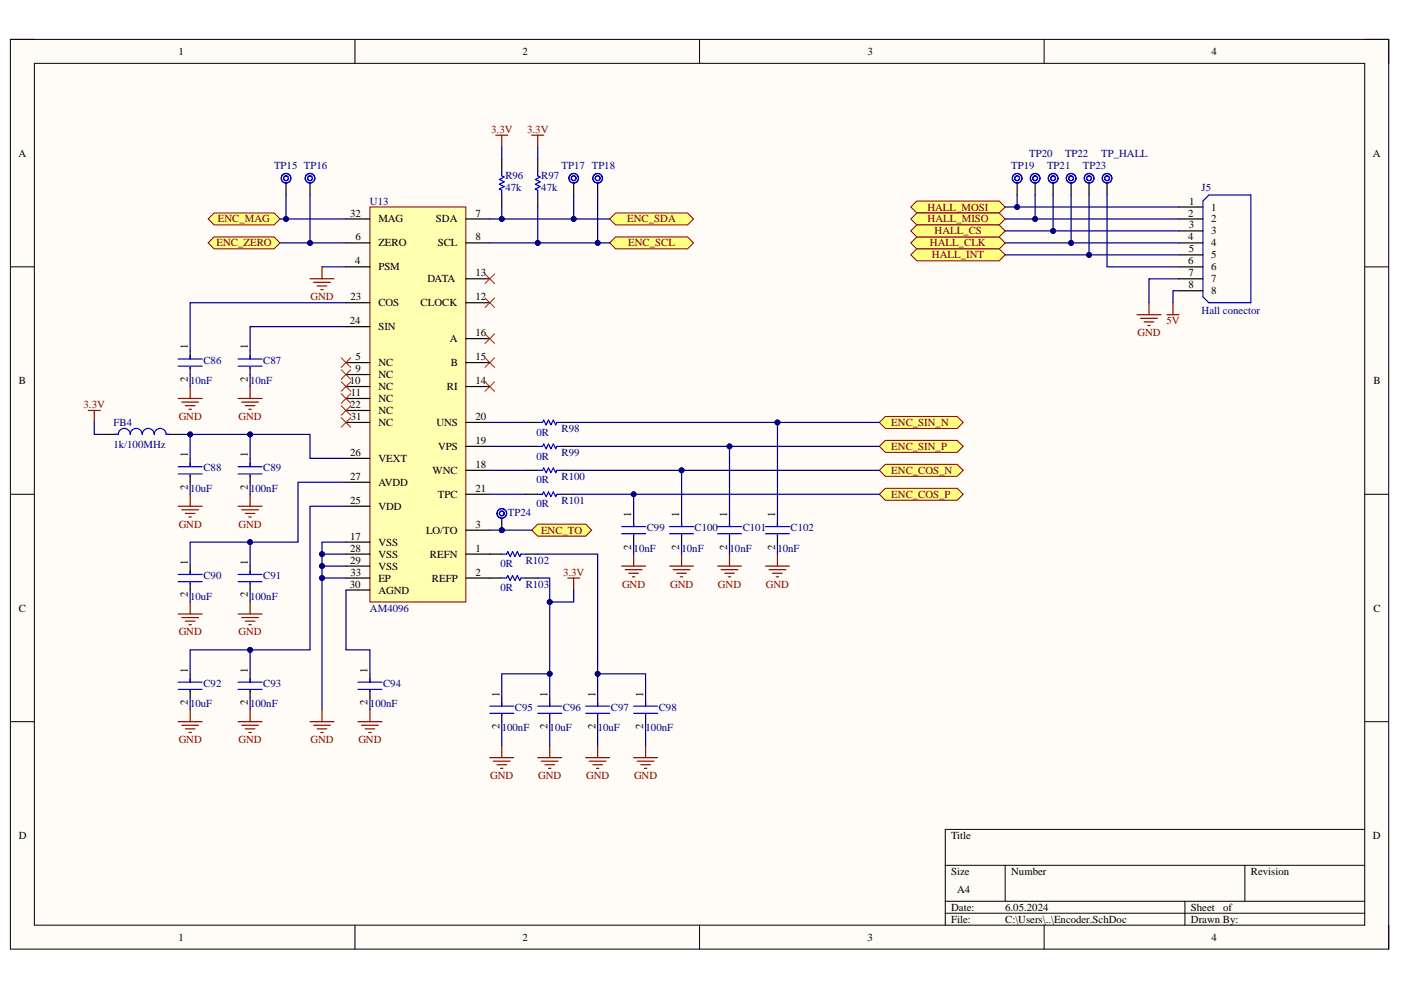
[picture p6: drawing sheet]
<svg xmlns="http://www.w3.org/2000/svg" width="297mm" height="210mm" viewBox="0 0 297 210" stroke-linecap="round" stroke-linejoin="round" font-family="sans-serif">
<defs><g id="words">
<g font-size="2.3">
<text x="37.8" y="11.7">1</text>
<text x="110.7" y="11.7">2</text>
<text x="183.9" y="11.7">3</text>
<text x="256.8" y="11.7">4</text>
<text x="3.9" y="33.2">A</text>
<text x="291.1" y="33.2">A</text>
<text x="74.2" y="45.9">32</text>
<text x="80.2" y="47.2">MAG</text>
<text x="92.4" y="47.2">SDA</text>
<text x="100.8" y="45.9">7</text>
<text x="251.9" y="45.9">2</text>
<text x="252.1" y="43.4">1</text>
<text x="256.8" y="44.6">1</text>
<text x="256.8" y="47.2">2</text>
<text x="75.4" y="51">6</text>
<text x="80.2" y="52.2">ZERO</text>
<text x="92.8" y="52.2">SCL</text>
<text x="100.8" y="51">8</text>
<text x="251.9" y="51">4</text>
<text x="252" y="53.5">5</text>
<text x="252.1" y="48.4">3</text>
<text x="256.8" y="49.7">3</text>
<text x="256.8" y="52.2">4</text>
<text x="75.3" y="56">4</text>
<text x="80.2" y="57.3">PSM</text>
<text x="90.6" y="59.8">DATA</text>
<text x="100.8" y="58.6">13</text>
<text x="251.9" y="56">6</text>
<text x="252" y="58.6">7</text>
<text x="256.8" y="54.8">5</text>
<text x="256.8" y="57.3">6</text>
<text x="256.8" y="59.8">7</text>
<text x="74.3" y="63.7">23</text>
<text x="80.2" y="65">COS</text>
<text x="89.2" y="65">CLOCK</text>
<text x="100.8" y="63.7">12</text>
<text x="252" y="61.2">8</text>
<text x="256.8" y="62.4">8</text>
<text x="74.2" y="68.8">24</text>
<text x="80.2" y="70">SIN</text>
<text x="100.8" y="71.3">16</text>
<text x="39.8" y="74.1" transform="rotate(-90 39.8 74.1)">1</text>
<text x="52.5" y="74.1" transform="rotate(-90 52.5 74.1)">1</text>
<text x="75.4" y="76.4">5</text>
<text x="80.2" y="77.6">NC</text>
<text x="95.4" y="72.6">A</text>
<text x="95.6" y="77.6">B</text>
<text x="100.8" y="76.4">15</text>
<text x="4" y="81.4">B</text>
<text x="39.8" y="81" transform="rotate(-90 39.8 81)">2</text>
<text x="52.5" y="81" transform="rotate(-90 52.5 81)">2</text>
<text x="74.2" y="81.4">10</text>
<text x="74.4" y="84">11</text>
<text x="75.4" y="78.9">9</text>
<text x="80.2" y="80.2">NC</text>
<text x="80.2" y="82.7">NC</text>
<text x="94.8" y="82.7">RI</text>
<text x="100.8" y="81.4">14</text>
<text x="291.2" y="81.4">B</text>
<text x="74.2" y="86.5">22</text>
<text x="74.4" y="89.1">31</text>
<text x="80.2" y="85.2">NC</text>
<text x="80.2" y="87.8">NC</text>
<text x="100.8" y="89.1">20</text>
<text x="80.2" y="90.3">NC</text>
<text x="92.5" y="90.3">UNS</text>
<text x="92.9" y="95.4">VPS</text>
<text x="100.8" y="94.1">19</text>
<text x="39.8" y="96.9" transform="rotate(-90 39.8 96.9)">1</text>
<text x="52.5" y="96.9" transform="rotate(-90 52.5 96.9)">1</text>
<text x="74.2" y="96.7">26</text>
<text x="74.2" y="101.7">27</text>
<text x="80.2" y="97.9">VEXT</text>
<text x="91.7" y="100.5">WNC</text>
<text x="100.8" y="99.2">18</text>
<text x="39.8" y="103.8" transform="rotate(-90 39.8 103.8)">2</text>
<text x="52.5" y="103.8" transform="rotate(-90 52.5 103.8)">2</text>
<text x="74.3" y="106.8">25</text>
<text x="80.2" y="103">AVDD</text>
<text x="92.9" y="105.5">TPC</text>
<text x="100.8" y="104.3">21</text>
<text x="80.2" y="108.1">VDD</text>
<text x="90.3" y="113.1">LO/TO</text>
<text x="100.8" y="111.9">3</text>
<text x="133.8" y="109.6" transform="rotate(-90 133.8 109.6)">1</text>
<text x="144" y="109.6" transform="rotate(-90 144 109.6)">1</text>
<text x="154.2" y="109.6" transform="rotate(-90 154.2 109.6)">1</text>
<text x="164.3" y="109.6" transform="rotate(-90 164.3 109.6)">1</text>
<text x="39.8" y="119.8" transform="rotate(-90 39.8 119.8)">1</text>
<text x="52.5" y="119.8" transform="rotate(-90 52.5 119.8)">1</text>
<text x="74.2" y="114.4">17</text>
<text x="74.2" y="119.5">29</text>
<text x="74.3" y="117">28</text>
<text x="80.2" y="115.7">VSS</text>
<text x="80.2" y="118.3">VSS</text>
<text x="91.2" y="118.3">REFN</text>
<text x="100.8" y="117">1</text>
<text x="133.8" y="116.5" transform="rotate(-90 133.8 116.5)">2</text>
<text x="144" y="116.5" transform="rotate(-90 144 116.5)">2</text>
<text x="154.2" y="116.5" transform="rotate(-90 154.2 116.5)">2</text>
<text x="164.3" y="116.5" transform="rotate(-90 164.3 116.5)">2</text>
<text x="74.2" y="124.6">30</text>
<text x="74.3" y="122.1">33</text>
<text x="80.2" y="120.8">VSS</text>
<text x="80.2" y="125.9">AGND</text>
<text x="80.2" y="123.3">EP</text>
<text x="91.6" y="123.3">REFP</text>
<text x="100.8" y="122.1">2</text>
<text x="4" y="129.7">C</text>
<text x="39.8" y="126.7" transform="rotate(-90 39.8 126.7)">2</text>
<text x="52.5" y="126.7" transform="rotate(-90 52.5 126.7)">2</text>
<text x="291.2" y="129.7">C</text>
<text x="39.8" y="142.6" transform="rotate(-90 39.8 142.6)">1</text>
<text x="52.5" y="142.6" transform="rotate(-90 52.5 142.6)">1</text>
<text x="77.9" y="142.6" transform="rotate(-90 77.9 142.6)">1</text>
<text x="39.8" y="149.5" transform="rotate(-90 39.8 149.5)">2</text>
<text x="52.5" y="149.5" transform="rotate(-90 52.5 149.5)">2</text>
<text x="77.9" y="149.5" transform="rotate(-90 77.9 149.5)">2</text>
<text x="105.9" y="147.7" transform="rotate(-90 105.9 147.7)">1</text>
<text x="116.1" y="147.7" transform="rotate(-90 116.1 147.7)">1</text>
<text x="126.2" y="147.7" transform="rotate(-90 126.2 147.7)">1</text>
<text x="136.4" y="147.7" transform="rotate(-90 136.4 147.7)">1</text>
<text x="105.9" y="154.6" transform="rotate(-90 105.9 154.6)">2</text>
<text x="116.1" y="154.6" transform="rotate(-90 116.1 154.6)">2</text>
<text x="126.2" y="154.6" transform="rotate(-90 126.2 154.6)">2</text>
<text x="136.4" y="154.6" transform="rotate(-90 136.4 154.6)">2</text>
<text x="4" y="177.9">D</text>
<text x="201.7" y="177.9">Title</text>
<text x="291.1" y="177.9">D</text>
<text x="201.7" y="185.5">Size</text>
<text x="214.4" y="185.5">Number</text>
<text x="265.2" y="185.5">Revision</text>
<text x="202.9" y="189.3">A4</text>
<text x="201.7" y="193.1">Date:</text>
<text x="201.7" y="195.6">File:</text>
<text x="213.1" y="193.1">6.05.2024</text>
<text x="213.1" y="195.6">C:\Users\..\Encoder.SchDoc</text>
<text x="252.5" y="193.1">Sheet</text>
<text x="252.5" y="195.6">Drawn By:</text>
<text x="259.3" y="193.1">of</text>
<text x="37.8" y="199.5">1</text>
<text x="110.7" y="199.5">2</text>
<text x="183.9" y="199.5">3</text>
<text x="256.8" y="199.5">4</text>
</g>
<g font-size="2.3" fill="#800000">
<text x="104.1" y="28.1">3.3V</text>
<text x="111.8" y="28.1">3.3V</text>
<text x="46.2" y="47.2">ENC_MAG</text>
<text x="133" y="47.2">ENC_SDA</text>
<text x="196.6" y="44.6">HALL_MOSI</text>
<text x="196.7" y="47.2">HALL_MISO</text>
<text x="45.9" y="52.2">ENC_ZERO</text>
<text x="133.2" y="52.2">ENC_SCL</text>
<text x="197.2" y="52.2">HALL_CLK</text>
<text x="198.1" y="49.7">HALL_CS</text>
<text x="197.6" y="54.8">HALL_INT</text>
<text x="65.8" y="63.7">GND</text>
<text x="241.2" y="71.3">GND</text>
<text x="247.3" y="68.8">5V</text>
<text x="17.7" y="86.5">3.3V</text>
<text x="37.9" y="89.1">GND</text>
<text x="50.6" y="89.1">GND</text>
<text x="189" y="90.3">ENC_SIN_N</text>
<text x="189" y="95.4">ENC_SIN_P</text>
<text x="189" y="100.5">ENC_COS_N</text>
<text x="189" y="105.5">ENC_COS_P</text>
<text x="37.9" y="111.9">GND</text>
<text x="50.6" y="111.9">GND</text>
<text x="114.7" y="113.1">ENC_TO</text>
<text x="119.4" y="122.1">3.3V</text>
<text x="131.9" y="124.6">GND</text>
<text x="142.1" y="124.6">GND</text>
<text x="152.2" y="124.6">GND</text>
<text x="162.4" y="124.6">GND</text>
<text x="37.9" y="134.7">GND</text>
<text x="50.6" y="134.7">GND</text>
<text x="37.9" y="157.6">GND</text>
<text x="50.6" y="157.6">GND</text>
<text x="65.8" y="157.6">GND</text>
<text x="76" y="157.6">GND</text>
<text x="103.9" y="165.2">GND</text>
<text x="114.1" y="165.2">GND</text>
<text x="124.3" y="165.2">GND</text>
<text x="134.4" y="165.2">GND</text>
</g>
<g font-size="2.3" fill="#000080">
<text x="58.1" y="35.8">TP15 TP16</text>
<text x="119.1" y="35.8">TP17 TP18</text>
<text x="214.4" y="35.8">TP19</text>
<text x="218.2" y="33.2">TP20</text>
<text x="222" y="35.8">TP21</text>
<text x="225.8" y="33.2">TP22</text>
<text x="229.6" y="35.8">TP23</text>
<text x="233.5" y="33.2">TP_HALL</text>
<text x="107.2" y="38.1">R96</text>
<text x="107.2" y="40.6">47k</text>
<text x="114.8" y="38.1">R97</text>
<text x="114.8" y="40.6">47k</text>
<text x="254.8" y="40.6">J5</text>
<text x="78.4" y="43.4">U13</text>
<text x="254.8" y="66.5">Hall conector</text>
<text x="43.1" y="77.1">C86</text>
<text x="55.8" y="77.1">C87</text>
<text x="40.3" y="81.4">10nF</text>
<text x="53" y="81.4">10nF</text>
<text x="24.1" y="90.3">FB4</text>
<text x="24.1" y="94.9">1k/100MHz</text>
<text x="113.7" y="92.4">0R</text>
<text x="119.1" y="91.6">R98</text>
<text x="43.1" y="100">C88</text>
<text x="55.8" y="100">C89</text>
<text x="113.7" y="97.4">0R</text>
<text x="119.1" y="101.7">R100</text>
<text x="119.1" y="96.7">R99</text>
<text x="40.3" y="104.3">10uF</text>
<text x="53" y="104.3">100nF</text>
<text x="113.7" y="107.6">0R</text>
<text x="113.7" y="102.5">0R</text>
<text x="119.1" y="106.8">R101</text>
<text x="107.7" y="109.3">TP24</text>
<text x="137.1" y="112.6">C99</text>
<text x="147.3" y="112.6">C100</text>
<text x="157.5" y="112.6">C101</text>
<text x="167.6" y="112.6">C102</text>
<text x="111.5" y="119.5">R102</text>
<text x="134.3" y="117">10nF</text>
<text x="144.5" y="117">10nF</text>
<text x="154.7" y="117">10nF</text>
<text x="164.8" y="117">10nF</text>
<text x="43.1" y="122.8">C90</text>
<text x="55.8" y="122.8">C91</text>
<text x="106.1" y="120.3">0R</text>
<text x="106.1" y="125.3">0R</text>
<text x="111.5" y="124.6">R103</text>
<text x="40.3" y="127.1">10uF</text>
<text x="53" y="127.1">100nF</text>
<text x="78.4" y="129.7">AM4096</text>
<text x="40.3" y="150">10uF</text>
<text x="43.1" y="145.7">C92</text>
<text x="53" y="150">100nF</text>
<text x="55.8" y="145.7">C93</text>
<text x="78.4" y="150">100nF</text>
<text x="81.2" y="145.7">C94</text>
<text x="106.4" y="155">100nF</text>
<text x="109.2" y="150.7">C95</text>
<text x="116.5" y="155">10uF</text>
<text x="119.3" y="150.7">C96</text>
<text x="126.7" y="155">10uF</text>
<text x="129.5" y="150.7">C97</text>
<text x="136.9" y="155">100nF</text>
<text x="139.7" y="150.7">C98</text>
</g>
</g></defs>
<path d="M2.2 8.4h292.2v192.8h-292.2z" fill-rule="evenodd" fill="#fffcf8"/>
<path d="M2.2 8.4h292.2v192.8h-292.2z" fill="none" stroke="#000" stroke-width=".21"/>
<path d="M7.3 13.4h282v182.8h-282z" fill-rule="evenodd" fill="#fffcf8"/>
<g fill="none" stroke="#000" stroke-width=".21">
<path d="M2.2 8.4h5.1M7.3 13.4h282v182.8h-282zM75.3 8.4v5M148.3 8.4v5M221.4 8.4v5M289.3 8.4h5.1v5M2.2 56.6h5.1M289.3 56.6h5.1M2.2 104.8h5.1M289.3 104.8h5.1M2.2 153h5.1M289.3 153h5.1"/>
<path d="M289.3 175.9h-88.9v20.3M75.3 196.2v5M148.3 196.2v5M200.4 183.5h88.9M200.4 191.1h88.9M200.4 193.6h88.9M213.1 183.5v7.6M221.4 196.2v5M251.2 191.1v5.1M263.9 183.5v7.6M294.4 196.2v5"/>
</g>
<path d="M78.4 43.9h20.4v83.7h-20.4z" fill-rule="evenodd" fill="#ffffb0"/>
<path d="M78.4 43.9h20.4v83.7h-20.4z" fill="none" stroke="#800000" stroke-width=".21"/>
<g fill="none" stroke="#000" stroke-width=".25">
<path d="M73.4 56.6h5M73.4 51.5h5M73.4 46.4h5M98.8 51.5h5M98.8 46.4h5M98.8 59.1h5M73.4 76.9h5M73.4 79.4h5M73.4 64.2h5M73.4 69.3h5M98.8 76.9h5M98.8 64.2h5"/>
<path d="M98.8 71.8h5M22.5 92.1h2.6M35.2 92.1h2.6M73.4 82h5M73.4 84.5h5M73.4 89.6h5M73.4 87h5M73.4 97.2h5M98.8 82h5M98.8 99.7h5M98.8 94.6h5M98.8 89.6h5"/>
<path d="M73.4 117.5h5M73.4 114.9h5M73.4 107.3h5M73.4 102.3h5M98.8 117.5h5M98.8 112.4h5M98.8 104.8h5M73.4 122.6h5M73.4 120h5M73.4 125.1h5M98.8 122.6h5"/>
</g>
<g fill="none" stroke="#800000" stroke-width=".25">
<path d="M37.8 84.5h5.1M38.5 85.3h3.6M39.3 86h2M40.1 86.8h.5M40.3 82v2.5M50.5 84.5h5.1M51.2 85.3h3.6M52 86h2M52.8 86.8h.5M53 82v2.5M37.8 107.3h5.1M38.5 108.1h3.6"/>
<path d="M39.3 108.9h2M40.1 109.6h.5M40.3 104.8v2.5M50.5 107.3h5.1M51.2 108.1h3.6M52 108.9h2M52.8 109.6h.5M53 104.8v2.5M37.8 130.2h5.1M38.5 130.9h3.6M39.3 131.7h2M40.1 132.5h.5"/>
<path d="M40.3 127.6v2.6M50.5 130.2h5.1M51.2 130.9h3.6M52 131.7h2M52.8 132.5h.5M53 127.6v2.6M37.8 153h5.1M38.5 153.8h3.6M39.3 154.5h2M40.1 155.3h.5M40.3 150.5v2.5M50.5 153h5.1"/>
<path d="M51.2 153.8h3.6M52 154.5h2M52.8 155.3h.5M53 150.5v2.5M65.7 153h5.1M66.5 153.8h3.6M67.3 154.5h2M68 155.3h.5M68.3 150.5v2.5M75.9 153h5.1M76.7 153.8h3.5M77.4 154.5h2"/>
<path d="M78.2 155.3h.5M78.4 150.5v2.5"/>
</g>
<path d="M24.3 92.1h.8a1.27 1.27 0 0 1 1.2-1.3 1.27 1.27 0 0 1 1.3 1.3 1.27 1.27 0 0 1 1.3-1.3 1.27 1.27 0 0 1 1.3 1.3 1.27 1.27 0 0 1 1.2-1.3 1.27 1.27 0 0 1 1.3 1.3 1.27 1.27 0 0 1 1.3-1.3 1.27 1.27 0 0 1 1.2 1.3h.8" fill="none" stroke="#00f" stroke-width=".25"/>
<path d="M44.1 46.4l1.3-1.2h12.7l1.3 1.2-1.3 1.3h-12.7z" fill-rule="evenodd" fill="#ffff80"/>
<path d="M44.1 46.4l1.3-1.2h12.7l1.3 1.2-1.3 1.3h-12.7z" fill="none" stroke="#800000" stroke-width=".21"/>
<path d="M44.1 51.5l1.3-1.3h12.7l1.3 1.3-1.3 1.3h-12.7z" fill-rule="evenodd" fill="#ffff80"/>
<path d="M44.1 51.5l1.3-1.3h12.7l1.3 1.3-1.3 1.3h-12.7z" fill="none" stroke="#800000" stroke-width=".21"/>
<path d="M105.1 28.7h2.6M106.4 28.7v2.5M112.7 28.7h2.6M114 28.7v2.5M65.7 59.1h5.1M66.5 59.9h3.5M68.3 56.6v2.5M67.3 60.6h2M68 61.4h.5M18.7 87h2.6M20 87v2.6" fill="none" stroke="#800000" stroke-width=".25"/>
<path d="M129.3 46.4l1.2-1.2h15.3l1.2 1.2-1.2 1.3h-15.3z" fill-rule="evenodd" fill="#ffff80"/>
<path d="M129.3 46.4l1.2-1.2h15.3l1.2 1.2-1.2 1.3h-15.3z" fill="none" stroke="#800000" stroke-width=".21"/>
<path d="M129.3 51.5l1.2-1.3h15.3l1.2 1.3-1.2 1.3h-15.3z" fill-rule="evenodd" fill="#ffff80"/>
<path d="M129.3 51.5l1.2-1.3h15.3l1.2 1.3-1.2 1.3h-15.3z" fill="none" stroke="#800000" stroke-width=".21"/>
<path d="M112.7 112.4l1.3-1.3h10.2l1.2 1.3-1.2 1.3h-10.2z" fill-rule="evenodd" fill="#ffff80"/>
<path d="M112.7 112.4l1.3-1.3h10.2l1.2 1.3-1.2 1.3h-10.2z" fill="none" stroke="#800000" stroke-width=".21"/>
<g fill="none" stroke="#800000" stroke-width=".25">
<path d="M134.3 117.5v2.5M144.5 117.5v2.5M154.7 117.5v2.5M164.8 117.5v2.5M131.8 120h5.1M132.6 120.8h3.5M133.3 121.5h2.1M134.1 122.3h.5M142 120h5M142.7 120.8h3.6M143.5 121.5h2M144.3 122.3h.5"/>
<path d="M152.1 120h5.1M152.9 120.8h3.5M153.6 121.5h2.1M154.4 122.3h.5M162.3 120h5.1M163.1 120.8h3.5M163.8 121.5h2M164.6 122.3h.5"/>
</g>
<path d="M186.4 89.6l1.3-1.3h15.2l1.3 1.3-1.3 1.2h-15.2z" fill-rule="evenodd" fill="#ffff80"/>
<path d="M186.4 89.6l1.3-1.3h15.2l1.3 1.3-1.3 1.2h-15.2z" fill="none" stroke="#800000" stroke-width=".21"/>
<path d="M186.4 94.6l1.3-1.2h15.2l1.3 1.2-1.3 1.3h-15.2z" fill-rule="evenodd" fill="#ffff80"/>
<path d="M186.4 94.6l1.3-1.2h15.2l1.3 1.2-1.3 1.3h-15.2z" fill="none" stroke="#800000" stroke-width=".21"/>
<path d="M186.4 99.7l1.3-1.2h15.2l1.3 1.2-1.3 1.3h-15.2z" fill-rule="evenodd" fill="#ffff80"/>
<path d="M186.4 99.7l1.3-1.2h15.2l1.3 1.2-1.3 1.3h-15.2z" fill="none" stroke="#800000" stroke-width=".21"/>
<path d="M186.4 104.8l1.3-1.3h15.2l1.3 1.3-1.3 1.3h-15.2z" fill-rule="evenodd" fill="#ffff80"/>
<path d="M186.4 104.8l1.3-1.3h15.2l1.3 1.3-1.3 1.3h-15.2z" fill="none" stroke="#800000" stroke-width=".21"/>
<g fill="none" stroke="#000" stroke-width=".25">
<path d="M106.4 33.7v2.6M114 33.7v2.6M106.4 41.3v2.6M114 41.3v2.6M40.3 74.3v1.8M40.3 77.9v1.5M53 74.3v1.8M53 77.9v1.5M40.3 97.2v1.8M53 97.2v1.8M111.5 99.7h2.5M111.5 94.6h2.5"/>
<path d="M111.5 89.6h2.5M119.1 99.7h2.5M119.1 94.6h2.5M119.1 89.6h2.5M40.3 100.7v1.6M53 100.7v1.6M103.8 117.5h2.6M111.5 104.8h2.5M111.5 117.5h2.5M119.1 104.8h2.5M134.3 109.9v1.7M134.3 113.4v1.5"/>
<path d="M144.5 109.9v1.7M144.5 113.4v1.5M154.7 109.9v1.7M154.7 113.4v1.5M164.8 109.9v1.7M164.8 113.4v1.5M40.3 120v1.8M40.3 123.6v1.5M53 120v1.8M53 123.6v1.5M103.8 122.6h2.6M111.5 122.6h2.5"/>
<path d="M40.3 142.9v1.7M40.3 146.4v1.5M53 142.9v1.7M53 146.4v1.5M78.4 142.9v1.7M78.4 146.4v1.5M116.5 147.9v1.8M116.5 151.5v1.5M126.7 147.9v1.8M126.7 151.5v1.5"/>
</g>
<g fill="none" stroke="#00f" stroke-width=".25">
<path d="M106.4 36.3v1l.5 .2-1 .5 1 .6-1 .5 1 .5-1 .5 .5 .2v1M114 36.3v1l.5 .2-1 .5 1 .6-1 .5 1 .5-1 .5 .5 .2v1M37.8 76.1h5.1M37.8 77.6h5.1M40.3 75.4v.7M40.3 77.9v.2M50.5 76.1h5.1M50.5 77.6h5.1M53 75.4v.7M53 77.9v.2M37.8 99h5.1M40.3 98.2v.8"/>
<path d="M50.5 99h5.1M53 98.2v.8M114 99.7h1l.3-.5 .5 1 .5-1 .5 1 .5-1 .5 1 .3-.5h1M114 94.6h1l.3-.5 .5 1.1 .5-1.1 .5 1.1 .5-1.1 .5 1.1 .3-.6h1M114 89.6h1l.3-.5 .5 1 .5-1 .5 1 .5-1 .5 1 .3-.5h1M37.8 100.5h5.1M40.3 100.7v.3M50.5 100.5h5.1M53 100.7v.3M106.4 117.5h1l.3-.5 .5 1 .5-1 .5 1 .5-1 .5 1 .3-.5h1M114 104.8h1l.3-.5 .5 1 .5-1 .5 1 .5-1 .5 1 .3-.5h1M131.8 111.6h5.1"/>
<path d="M131.8 113.2h5.1M134.3 110.9v.7M134.3 113.4v.3M142 111.6h5M142 113.2h5M144.5 110.9v.7M144.5 113.4v.3M152.1 111.6h5.1M152.1 113.2h5.1M154.7 110.9v.7M154.7 113.4v.3M162.3 111.6h5.1"/>
<path d="M162.3 113.2h5.1M164.8 110.9v.7M164.8 113.4v.3M37.8 121.8h5.1M37.8 123.3h5.1M40.3 121v.8M40.3 123.6v.2M50.5 121.8h5.1M50.5 123.3h5.1M53 121v.8M53 123.6v.2M106.4 122.6h1l.3-.5 .5 1 .5-1 .5 1 .5-1 .5 1 .3-.5h1"/>
<path d="M37.8 144.6h5.1M37.8 146.2h5.1M40.3 143.9v.7M40.3 146.4v.3M50.5 144.6h5.1M50.5 146.2h5.1M53 143.9v.7M53 146.4v.3M75.9 144.6h5.1M75.9 146.2h5.1M78.4 143.9v.7M78.4 146.4v.3"/>
<path d="M114 149.7h5.1M114 151.2h5.1M116.5 149v.7M116.5 151.5v.2M124.2 149.7h5.1M124.2 151.2h5.1M126.7 149v.7M126.7 151.5v.2"/>
</g>
<g fill="none" stroke="#800000" stroke-width=".25">
<path d="M241.1 66.7h5.1M241.8 67.5h3.6M242.6 68.2h2M243.4 69h.5M243.6 64.2v2.5M120.4 122.6h2.5M121.6 122.6v2.5M116.5 158.1v2.5M126.7 158.1v2.5M114 160.6h5.1M114.8 161.4h3.5M115.5 162.2h2.1"/>
<path d="M116.3 162.9h.5M124.2 160.6h5.1M124.9 161.4h3.6M125.7 162.2h2M126.5 162.9h.5"/>
</g>
<path d="M193.1 51.5l1.3-1.3h17.5l1.2 1.3-1.2 1.3h-17.5z" fill-rule="evenodd" fill="#ffff80"/>
<path d="M193.1 51.5l1.3-1.3h17.5l1.2 1.3-1.2 1.3h-17.5z" fill="none" stroke="#800000" stroke-width=".21"/>
<path d="M193.1 43.9l1.3-1.3h17.5l1.2 1.3-1.2 1.3h-17.5z" fill-rule="evenodd" fill="#ffff80"/>
<path d="M193.1 43.9l1.3-1.3h17.5l1.2 1.3-1.2 1.3h-17.5z" fill="none" stroke="#800000" stroke-width=".21"/>
<path d="M193.1 46.4l1.3-1.2h17.5l1.2 1.2-1.2 1.3h-17.5z" fill-rule="evenodd" fill="#ffff80"/>
<path d="M193.1 46.4l1.3-1.2h17.5l1.2 1.2-1.2 1.3h-17.5z" fill="none" stroke="#800000" stroke-width=".21"/>
<path d="M193.1 49l1.3-1.3h17.5l1.2 1.3-1.2 1.2h-17.5z" fill-rule="evenodd" fill="#ffff80"/>
<path d="M193.1 49l1.3-1.3h17.5l1.2 1.3-1.2 1.2h-17.5z" fill="none" stroke="#800000" stroke-width=".21"/>
<path d="M193.1 54l1.3-1.2h17.5l1.2 1.2-1.2 1.3h-17.5z" fill-rule="evenodd" fill="#ffff80"/>
<path d="M193.1 54l1.3-1.2h17.5l1.2 1.2-1.2 1.3h-17.5z" fill="none" stroke="#800000" stroke-width=".21"/>
<path d="M247.4 66.7h2.6M248.7 64.2v2.5M106.4 158.1v2.5M136.9 158.1v2.5M103.8 160.6h5.1M104.6 161.4h3.6M105.4 162.2h2M106.1 162.9h.5M134.3 160.6h5.1M135.1 161.4h3.6M135.9 162.2h2M136.6 162.9h.5" fill="none" stroke="#800000" stroke-width=".25"/>
<g fill="none" stroke="#f00" stroke-width=".21">
<path d="M102.8 58.1l2.1 2M104.9 58.1l-2.1 2M72.3 75.9l2.1 2M72.3 78.4l2.1 2M74.4 75.9l-2.1 2M74.4 78.4l-2.1 2M102.8 63.2l2.1 2M102.8 70.8l2.1 2M102.8 75.9l2.1 2M104.9 63.2l-2.1 2M104.9 70.8l-2.1 2M104.9 75.9l-2.1 2"/>
<path d="M72.3 80.9l2.1 2.1M72.3 83.5l2.1 2M72.3 86l2.1 2M72.3 88.6l2.1 2M74.4 80.9l-2.1 2.1M74.4 83.5l-2.1 2M74.4 86l-2.1 2M74.4 88.6l-2.1 2M102.8 80.9l2.1 2.1M104.9 80.9l-2.1 2.1"/>
</g>
<path d="M60.6 38.8v2.5M65.7 38.8v2.5M121.6 38.8v2.5M126.7 38.8v2.5M106.4 147.9v1.8M106.4 151.5v1.5M136.9 147.9v1.8M136.9 151.5v1.5" fill="none" stroke="#000" stroke-width=".25"/>
<g fill="none" stroke="#00f" stroke-width=".25">
<path d="M103.8 149.7h5.1M103.8 151.2h5.1M106.4 149v.7M106.4 151.5v.2M134.3 149.7h5.1M134.3 151.2h5.1M136.9 149v.7M136.9 151.5v.2"/>
<circle cx="60.6" cy="37.8" r=".51"/>
<circle cx="60.6" cy="37.8" r="1.02"/>
<circle cx="65.7" cy="37.8" r=".51"/>
<circle cx="65.7" cy="37.8" r="1.02"/>
<circle cx="121.6" cy="37.8" r="1.01"/>
<circle cx="121.6" cy="37.8" r=".51"/>
<circle cx="126.7" cy="37.8" r=".51"/>
<circle cx="126.7" cy="37.8" r="1.02"/>
</g>
<circle cx="106.4" cy="112.4" r=".51" fill="#000080"/>
<circle cx="106.4" cy="112.4" r=".51" fill="none" stroke="#000080" stroke-width=".21"/>
<path d="M106.4 109.9v2.5" fill="none" stroke="#000" stroke-width=".25"/>
<circle cx="106.4" cy="112.4" r=".51" fill="#000080"/>
<circle cx="106.4" cy="112.4" r=".51" fill="none" stroke="#000080" stroke-width=".21"/>
<g fill="none" stroke="#00f" stroke-width=".25">
<path d="M256.3 41.3h8.9v22.9h-8.9l-1.3-1.3v-20.3z"/>
<circle cx="215.7" cy="37.8" r="1.01"/>
<circle cx="215.7" cy="37.8" r=".51"/>
<circle cx="219.5" cy="37.8" r=".51"/>
<circle cx="219.5" cy="37.8" r="1.01"/>
<circle cx="223.3" cy="37.8" r="1.01"/>
<circle cx="223.3" cy="37.8" r=".51"/>
<circle cx="227.1" cy="37.8" r=".51"/>
<circle cx="227.1" cy="37.8" r="1.01"/>
<circle cx="230.9" cy="37.8" r=".51"/>
<circle cx="230.9" cy="37.8" r="1.02"/>
<circle cx="234.7" cy="37.8" r="1.01"/>
<circle cx="234.7" cy="37.8" r=".51"/>
<circle cx="106.4" cy="108.9" r=".51"/>
<circle cx="106.4" cy="108.9" r="1.02"/>
</g>
<g fill="none" stroke="#000" stroke-width=".25">
<path d="M215.7 38.8v2.5M219.5 38.8v2.5M223.3 38.8v2.5M227.1 38.8v2.5M230.9 38.8v2.5M234.7 38.8v2.5M250 43.9h5M250 46.4h5M250 49h5M250 51.5h5M250 54h5M250 56.6h5"/>
<path d="M250 59.1h5M250 61.6h5"/>
</g>
<path d="M73.4 117.5h-5.1v2.5" fill="none" stroke="#000080" stroke-width=".25"/>
<circle cx="68.3" cy="117.5" r=".51" fill="#000080"/>
<circle cx="68.3" cy="117.5" r=".51" fill="none" stroke="#000080" stroke-width=".21"/>
<circle cx="68.3" cy="120" r=".51" fill="#000080"/>
<circle cx="68.3" cy="120" r=".51" fill="none" stroke="#000080" stroke-width=".21"/>
<path d="M73.4 114.9h-5.1v2.6" fill="none" stroke="#000080" stroke-width=".25"/>
<circle cx="68.3" cy="117.5" r=".51" fill="#000080"/>
<circle cx="68.3" cy="117.5" r=".51" fill="none" stroke="#000080" stroke-width=".21"/>
<path d="M40.3 79.4v2.6M53 79.4v2.6M40.3 102.3v2.5M53 102.3v2.5M40.3 125.1v2.5M53 125.1v2.5M73.4 122.6h-5.1v27.9M40.3 147.9v2.6M53 147.9v2.6" fill="none" stroke="#000080" stroke-width=".25"/>
<circle cx="68.3" cy="122.6" r=".51" fill="#000080"/>
<circle cx="68.3" cy="122.6" r=".51" fill="none" stroke="#000080" stroke-width=".21"/>
<path d="M73.4 120h-5.1v2.6" fill="none" stroke="#000080" stroke-width=".25"/>
<circle cx="68.3" cy="120" r=".51" fill="#000080"/>
<circle cx="68.3" cy="120" r=".51" fill="none" stroke="#000080" stroke-width=".21"/>
<circle cx="68.3" cy="122.6" r=".51" fill="#000080"/>
<circle cx="68.3" cy="122.6" r=".51" fill="none" stroke="#000080" stroke-width=".21"/>
<path d="M59.4 46.4h14" fill="none" stroke="#000080" stroke-width=".25"/>
<circle cx="60.6" cy="46.4" r=".51" fill="#000080"/>
<circle cx="60.6" cy="46.4" r=".51" fill="none" stroke="#000080" stroke-width=".21"/>
<path d="M59.4 51.5h14" fill="none" stroke="#000080" stroke-width=".25"/>
<circle cx="65.7" cy="51.5" r=".51" fill="#000080"/>
<circle cx="65.7" cy="51.5" r=".51" fill="none" stroke="#000080" stroke-width=".21"/>
<path d="M106.4 31.2v2.5M114 31.2v2.5M68.3 56.6h5.1M20 89.6v2.5h2.5M103.8 112.4h8.9" fill="none" stroke="#000080" stroke-width=".25"/>
<circle cx="106.4" cy="112.4" r=".51" fill="#000080"/>
<circle cx="106.4" cy="112.4" r=".51" fill="none" stroke="#000080" stroke-width=".21"/>
<path d="M37.8 92.1h2.5M134.3 114.9v2.6M144.5 114.9v2.6M154.7 114.9v2.6M164.8 114.9v2.6" fill="none" stroke="#000080" stroke-width=".25"/>
<circle cx="40.3" cy="92.1" r=".51" fill="#000080"/>
<circle cx="40.3" cy="92.1" r=".51" fill="none" stroke="#000080" stroke-width=".21"/>
<path d="M53 137.8v5.1M73.4 125.1v12.7h5v5.1M78.4 147.9v2.6" fill="none" stroke="#000080" stroke-width=".25"/>
<circle cx="53" cy="137.8" r=".51" fill="#000080"/>
<circle cx="53" cy="137.8" r=".51" fill="none" stroke="#000080" stroke-width=".21"/>
<path d="M73.4 107.3h-7.7v30.5h-25.4v5.1" fill="none" stroke="#000080" stroke-width=".25"/>
<circle cx="53" cy="137.8" r=".51" fill="#000080"/>
<circle cx="53" cy="137.8" r=".51" fill="none" stroke="#000080" stroke-width=".21"/>
<path d="M53 92.1h-12.7v5.1" fill="none" stroke="#000080" stroke-width=".25"/>
<circle cx="53" cy="92.1" r=".51" fill="#000080"/>
<circle cx="53" cy="92.1" r=".51" fill="none" stroke="#000080" stroke-width=".21"/>
<circle cx="40.3" cy="92.1" r=".51" fill="#000080"/>
<circle cx="40.3" cy="92.1" r=".51" fill="none" stroke="#000080" stroke-width=".21"/>
<path d="M53 97.2v-5.1h12.7v5.1h7.7" fill="none" stroke="#000080" stroke-width=".25"/>
<circle cx="53" cy="92.1" r=".51" fill="#000080"/>
<circle cx="53" cy="92.1" r=".51" fill="none" stroke="#000080" stroke-width=".21"/>
<path d="M73.4 102.3h-10.2v12.6h-22.9v5.1" fill="none" stroke="#000080" stroke-width=".25"/>
<circle cx="53" cy="114.9" r=".51" fill="#000080"/>
<circle cx="53" cy="114.9" r=".51" fill="none" stroke="#000080" stroke-width=".21"/>
<path d="M53 114.9v5.1" fill="none" stroke="#000080" stroke-width=".25"/>
<circle cx="53" cy="114.9" r=".51" fill="#000080"/>
<circle cx="53" cy="114.9" r=".51" fill="none" stroke="#000080" stroke-width=".21"/>
<path d="M73.4 64.2h-33.1v10.1M73.4 69.3h-20.4v5M186.4 104.8h-52.1v5.1" fill="none" stroke="#000080" stroke-width=".25"/>
<circle cx="134.3" cy="104.8" r=".51" fill="#000080"/>
<circle cx="134.3" cy="104.8" r=".51" fill="none" stroke="#000080" stroke-width=".21"/>
<path d="M186.4 99.7h-41.9v10.2" fill="none" stroke="#000080" stroke-width=".25"/>
<circle cx="144.5" cy="99.7" r=".51" fill="#000080"/>
<circle cx="144.5" cy="99.7" r=".51" fill="none" stroke="#000080" stroke-width=".21"/>
<path d="M186.4 94.6h-31.7v15.3" fill="none" stroke="#000080" stroke-width=".25"/>
<circle cx="154.7" cy="94.6" r=".51" fill="#000080"/>
<circle cx="154.7" cy="94.6" r=".51" fill="none" stroke="#000080" stroke-width=".21"/>
<path d="M186.4 89.6h-21.6v20.3" fill="none" stroke="#000080" stroke-width=".25"/>
<circle cx="164.8" cy="89.6" r=".51" fill="#000080"/>
<circle cx="164.8" cy="89.6" r=".51" fill="none" stroke="#000080" stroke-width=".21"/>
<path d="M103.8 89.6h7.7M103.8 94.6h7.7M103.8 99.7h7.7M121.6 89.6h43.2M103.8 104.8h7.7" fill="none" stroke="#000080" stroke-width=".25"/>
<circle cx="164.8" cy="89.6" r=".51" fill="#000080"/>
<circle cx="164.8" cy="89.6" r=".51" fill="none" stroke="#000080" stroke-width=".21"/>
<path d="M121.6 94.6h33.1" fill="none" stroke="#000080" stroke-width=".25"/>
<circle cx="154.7" cy="94.6" r=".51" fill="#000080"/>
<circle cx="154.7" cy="94.6" r=".51" fill="none" stroke="#000080" stroke-width=".21"/>
<path d="M121.6 99.7h22.9" fill="none" stroke="#000080" stroke-width=".25"/>
<circle cx="144.5" cy="99.7" r=".51" fill="#000080"/>
<circle cx="144.5" cy="99.7" r=".51" fill="none" stroke="#000080" stroke-width=".21"/>
<path d="M121.6 104.8h12.7" fill="none" stroke="#000080" stroke-width=".25"/>
<circle cx="134.3" cy="104.8" r=".51" fill="#000080"/>
<circle cx="134.3" cy="104.8" r=".51" fill="none" stroke="#000080" stroke-width=".21"/>
<path d="M114 122.6h2.5v25.3" fill="none" stroke="#000080" stroke-width=".25"/>
<circle cx="116.5" cy="127.6" r=".51" fill="#000080"/>
<circle cx="116.5" cy="127.6" r=".51" fill="none" stroke="#000080" stroke-width=".21"/>
<circle cx="116.5" cy="142.9" r=".51" fill="#000080"/>
<circle cx="116.5" cy="142.9" r=".51" fill="none" stroke="#000080" stroke-width=".21"/>
<path d="M114 117.5h12.7v30.4" fill="none" stroke="#000080" stroke-width=".25"/>
<circle cx="126.7" cy="142.9" r=".51" fill="#000080"/>
<circle cx="126.7" cy="142.9" r=".51" fill="none" stroke="#000080" stroke-width=".21"/>
<path d="M121.6 125.1v2.5h-5.1M116.5 153v5.1M126.7 153v5.1" fill="none" stroke="#000080" stroke-width=".25"/>
<circle cx="116.5" cy="127.6" r=".51" fill="#000080"/>
<circle cx="116.5" cy="127.6" r=".51" fill="none" stroke="#000080" stroke-width=".21"/>
<path d="M116.5 142.9h-10.1v5" fill="none" stroke="#000080" stroke-width=".25"/>
<circle cx="116.5" cy="142.9" r=".51" fill="#000080"/>
<circle cx="116.5" cy="142.9" r=".51" fill="none" stroke="#000080" stroke-width=".21"/>
<path d="M126.7 142.9h10.2v5" fill="none" stroke="#000080" stroke-width=".25"/>
<circle cx="126.7" cy="142.9" r=".51" fill="#000080"/>
<circle cx="126.7" cy="142.9" r=".51" fill="none" stroke="#000080" stroke-width=".21"/>
<path d="M106.4 43.9v2.5M106.4 153v5.1M136.9 153v5.1" fill="none" stroke="#000080" stroke-width=".25"/>
<circle cx="106.4" cy="46.4" r=".51" fill="#000080"/>
<circle cx="106.4" cy="46.4" r=".51" fill="none" stroke="#000080" stroke-width=".21"/>
<path d="M114 43.9v7.6" fill="none" stroke="#000080" stroke-width=".25"/>
<circle cx="114" cy="51.5" r=".51" fill="#000080"/>
<circle cx="114" cy="51.5" r=".51" fill="none" stroke="#000080" stroke-width=".21"/>
<path d="M126.7 41.3v10.2" fill="none" stroke="#000080" stroke-width=".25"/>
<circle cx="126.7" cy="51.5" r=".51" fill="#000080"/>
<circle cx="126.7" cy="51.5" r=".51" fill="none" stroke="#000080" stroke-width=".21"/>
<path d="M103.8 51.5h25.5" fill="none" stroke="#000080" stroke-width=".25"/>
<circle cx="114" cy="51.5" r=".51" fill="#000080"/>
<circle cx="114" cy="51.5" r=".51" fill="none" stroke="#000080" stroke-width=".21"/>
<circle cx="126.7" cy="51.5" r=".51" fill="#000080"/>
<circle cx="126.7" cy="51.5" r=".51" fill="none" stroke="#000080" stroke-width=".21"/>
<path d="M121.6 41.3v5.1" fill="none" stroke="#000080" stroke-width=".25"/>
<circle cx="121.6" cy="46.4" r=".51" fill="#000080"/>
<circle cx="121.6" cy="46.4" r=".51" fill="none" stroke="#000080" stroke-width=".21"/>
<path d="M103.8 46.4h25.5" fill="none" stroke="#000080" stroke-width=".25"/>
<circle cx="106.4" cy="46.4" r=".51" fill="#000080"/>
<circle cx="106.4" cy="46.4" r=".51" fill="none" stroke="#000080" stroke-width=".21"/>
<circle cx="121.6" cy="46.4" r=".51" fill="#000080"/>
<circle cx="121.6" cy="46.4" r=".51" fill="none" stroke="#000080" stroke-width=".21"/>
<path d="M60.6 41.3v5.1" fill="none" stroke="#000080" stroke-width=".25"/>
<circle cx="60.6" cy="46.4" r=".51" fill="#000080"/>
<circle cx="60.6" cy="46.4" r=".51" fill="none" stroke="#000080" stroke-width=".21"/>
<path d="M65.7 41.3v10.2" fill="none" stroke="#000080" stroke-width=".25"/>
<circle cx="65.7" cy="51.5" r=".51" fill="#000080"/>
<circle cx="65.7" cy="51.5" r=".51" fill="none" stroke="#000080" stroke-width=".21"/>
<path d="M213.1 43.9h36.9M250 59.1h-6.4v5.1M250 61.6h-1.3v2.6" fill="none" stroke="#000080" stroke-width=".25"/>
<circle cx="215.7" cy="43.9" r=".51" fill="#000080"/>
<circle cx="215.7" cy="43.9" r=".51" fill="none" stroke="#000080" stroke-width=".21"/>
<path d="M213.1 46.4h36.9" fill="none" stroke="#000080" stroke-width=".25"/>
<circle cx="219.5" cy="46.4" r=".51" fill="#000080"/>
<circle cx="219.5" cy="46.4" r=".51" fill="none" stroke="#000080" stroke-width=".21"/>
<path d="M213.1 49h36.9" fill="none" stroke="#000080" stroke-width=".25"/>
<circle cx="223.3" cy="49" r=".51" fill="#000080"/>
<circle cx="223.3" cy="49" r=".51" fill="none" stroke="#000080" stroke-width=".21"/>
<path d="M213.1 51.5h36.9" fill="none" stroke="#000080" stroke-width=".25"/>
<circle cx="227.1" cy="51.5" r=".51" fill="#000080"/>
<circle cx="227.1" cy="51.5" r=".51" fill="none" stroke="#000080" stroke-width=".21"/>
<path d="M213.1 54h36.9" fill="none" stroke="#000080" stroke-width=".25"/>
<circle cx="230.9" cy="54" r=".51" fill="#000080"/>
<circle cx="230.9" cy="54" r=".51" fill="none" stroke="#000080" stroke-width=".21"/>
<path d="M230.9 41.3v12.7M234.7 41.3v15.3h15.3" fill="none" stroke="#000080" stroke-width=".25"/>
<circle cx="230.9" cy="54" r=".51" fill="#000080"/>
<circle cx="230.9" cy="54" r=".51" fill="none" stroke="#000080" stroke-width=".21"/>
<path d="M227.1 41.3v10.2" fill="none" stroke="#000080" stroke-width=".25"/>
<circle cx="227.1" cy="51.5" r=".51" fill="#000080"/>
<circle cx="227.1" cy="51.5" r=".51" fill="none" stroke="#000080" stroke-width=".21"/>
<path d="M223.3 41.3v7.7" fill="none" stroke="#000080" stroke-width=".25"/>
<circle cx="223.3" cy="49" r=".51" fill="#000080"/>
<circle cx="223.3" cy="49" r=".51" fill="none" stroke="#000080" stroke-width=".21"/>
<path d="M219.5 41.3v5.1" fill="none" stroke="#000080" stroke-width=".25"/>
<circle cx="219.5" cy="46.4" r=".51" fill="#000080"/>
<circle cx="219.5" cy="46.4" r=".51" fill="none" stroke="#000080" stroke-width=".21"/>
<path d="M215.7 41.3v2.6" fill="none" stroke="#000080" stroke-width=".25"/>
<circle cx="215.7" cy="43.9" r=".51" fill="#000080"/>
<circle cx="215.7" cy="43.9" r=".51" fill="none" stroke="#000080" stroke-width=".21"/>
<use href="#words"/>
</svg>
